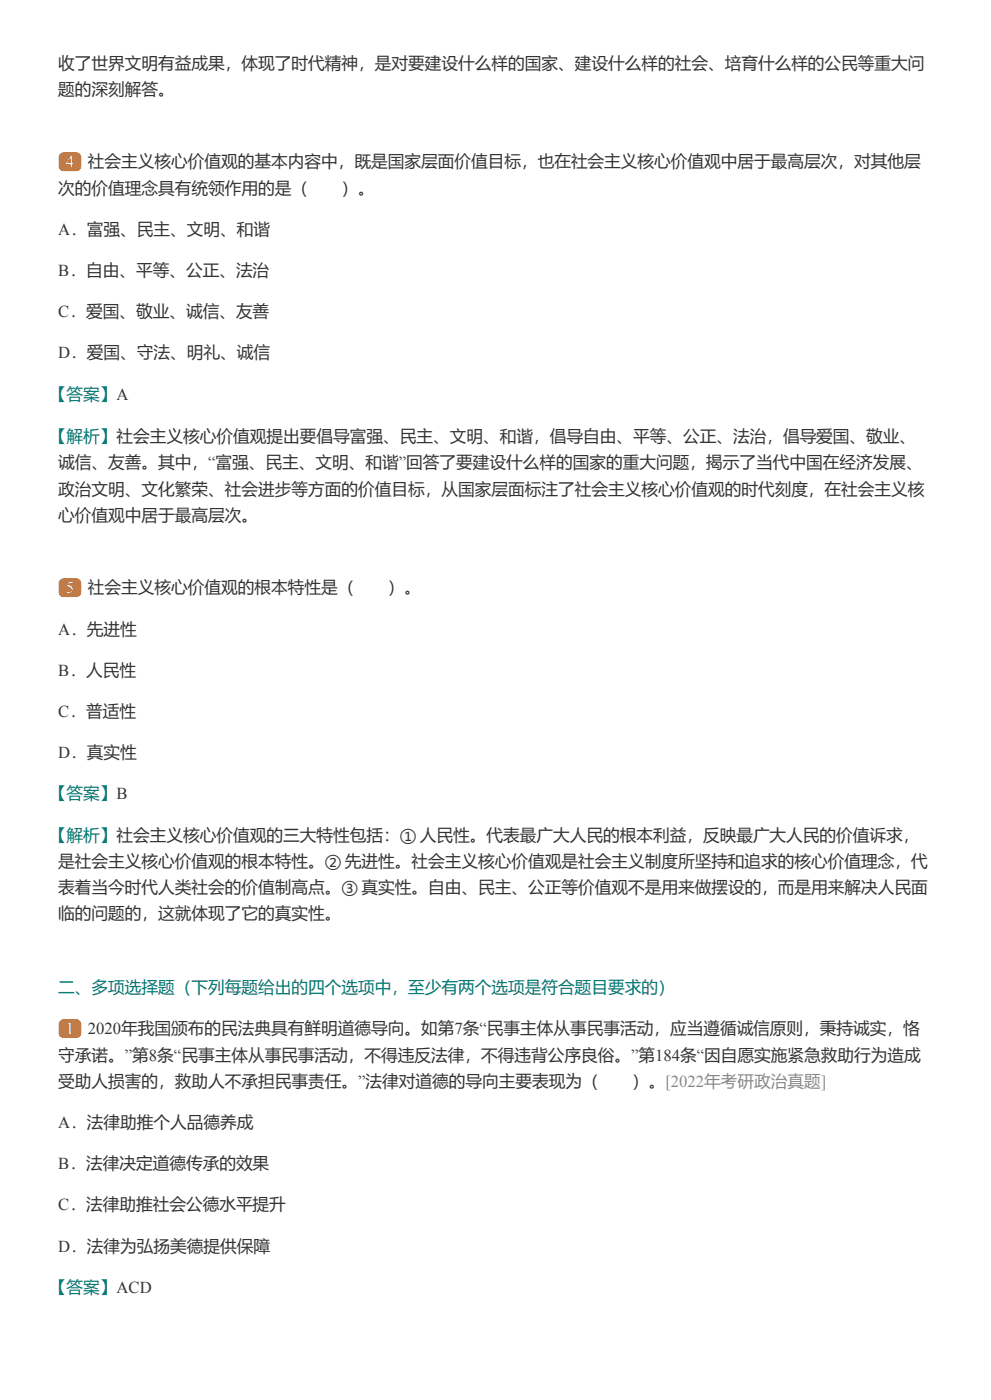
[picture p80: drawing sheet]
<svg xmlns="http://www.w3.org/2000/svg" width="210mm" height="297mm" viewBox="0 0 210 297" stroke-linecap="round" stroke-linejoin="round" font-family="sans-serif">
<defs><g id="words">
<g font-size="3.5" fill="#333">
<text x="12.3" y="14.6">收了世界文明有益成果，体现了时代精神，是对要建设什么样的国家、建设什么样的社会、培育什么样的公民等重大问</text>
<text x="12.3" y="20.1">题的深刻解答。</text>
<text x="18.6" y="35.5">社会主义核心价值观的基本内容中，既是国家层面价值目标，也在社会主义核心价值观中居于最高层次，对其他层</text>
<text x="12.3" y="41">次的价值理念具有统领作用的是（</text>
<text x="72.3" y="41">）。</text>
<text x="12.3" y="49.8">A．富强、民主、文明、和谐</text>
<text x="12.3" y="58.5">B．自由、平等、公正、法治</text>
<text x="12.3" y="67.2">C．爱国、敬业、诚信、友善</text>
<text x="12.3" y="76">D．爱国、守法、明礼、诚信</text>
<text x="12.3" y="99.3">诚信、友善。其中，“富强、民主、文明、和谐”回答了要建设什么样的国家的重大问题，揭示了当代中国在经济发展、</text>
<text x="12.3" y="104.8">政治文明、文化繁荣、社会进步等方面的价值目标，从国家层面标注了社会主义核心价值观的时代刻度，在社会主义核</text>
<text x="12.3" y="110.4">心价值观中居于最高层次。</text>
<text x="18.6" y="125.7">社会主义核心价值观的根本特性是（</text>
<text x="82.1" y="125.7">）。</text>
<text x="12.3" y="134.5">A．先进性</text>
<text x="12.3" y="143.2">B．人民性</text>
<text x="12.3" y="151.9">C．普适性</text>
<text x="12.3" y="160.7">D．真实性</text>
<text x="12.3" y="183.7">是社会主义核心价值观的根本特性。② 先进性。社会主义核心价值观是社会主义制度所坚持和追求的核心价值理念，代</text>
<text x="12.3" y="189.3">表着当今时代人类社会的价值制高点。③ 真实性。自由、民主、公正等价值观不是用来做摆设的，而是用来解决人民面</text>
<text x="12.3" y="194.8">临的问题的，这就体现了它的真实性。</text>
<text x="18.6" y="219.2">2020年我国颁布的民法典具有鲜明道德导向。如第7条“民事主体从事民事活动，应当遵循诚信原则，秉持诚实，恪</text>
<text x="12.3" y="224.7">守承诺。”第8条“民事主体从事民事活动，不得违反法律，不得违背公序良俗。”第184条“因自愿实施紧急救助行为造成</text>
<text x="12.3" y="230.3">受助人损害的，救助人不承担民事责任。”法律对道德的导向主要表现为（</text>
<text x="133.9" y="230.3">）。[2022年考研政治真题]</text>
<text x="12.3" y="239">A．法律助推个人品德养成</text>
<text x="12.3" y="247.8">B．法律决定道德传承的效果</text>
<text x="12.3" y="256.5">C．法律助推社会公德水平提升</text>
<text x="12.3" y="265.2">D．法律为弘扬美德提供保障</text>
</g>
<g font-size="3.5" fill="#fff">
<text x="13.9" y="35.5">4</text>
<text x="13.9" y="125.7">5</text>
<text x="13.9" y="219.2">1</text>
</g>
<g font-size="3.5" fill="#007874">
<text x="10.6" y="84.7">【答案】A</text>
<text x="10.6" y="93.7">【解析】社会主义核心价值观提出要倡导富强、民主、文明、和谐，倡导自由、平等、公正、法治，倡导爱国、敬业、</text>
<text x="10.6" y="169.4">【答案】B</text>
<text x="10.6" y="178.1">【解析】社会主义核心价值观的三大特性包括：① 人民性。代表最广大人民的根本利益，反映最广大人民的价值诉求，</text>
<text x="12.3" y="210.4">二、多项选择题（下列每题给出的四个选项中，至少有两个选项是符合题目要求的）</text>
<text x="10.6" y="274">【答案】ACD</text>
</g>
</g></defs>
<g fill="#e60">
<path d="M12.7 32.6l.8-.3h2.6a1.06 1.06 0 0 1 1.1 1v1.9a1.06 1.06 0 0 1-1.1 1.1h-2.6a1.06 1.06 0 0 1-1.1-1.1l.1-2.1z"/>
<path d="M12.7 122.9l.8-.3h2.6a1.06 1.06 0 0 1 1.1 1v1.9a1.06 1.06 0 0 1-1.1 1h-2.6a1.06 1.06 0 0 1-1.1-1l.1-2.1z"/>
<path d="M12.7 216.3l.8-.3h2.6a1.06 1.06 0 0 1 1.1 1.1v1.8a1.06 1.06 0 0 1-1.1 1.1h-2.6a1.06 1.06 0 0 1-1.1-1.1l.1-2.1z"/>
</g>
<use href="#words"/>
</svg>
